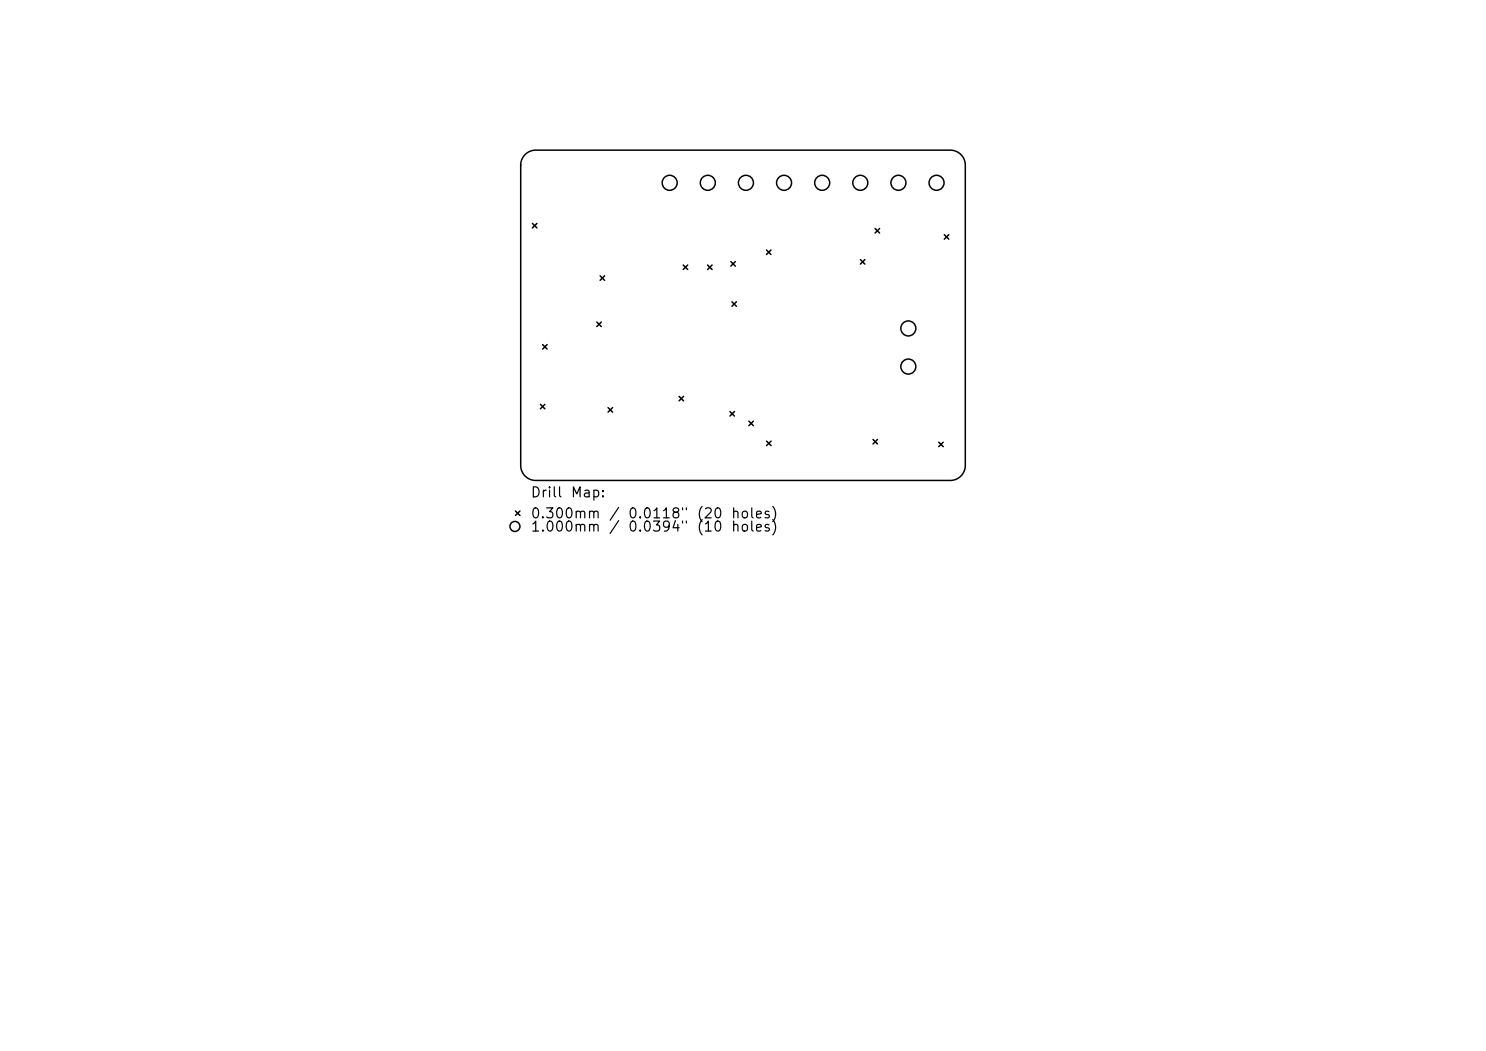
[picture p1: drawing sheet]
<svg xmlns="http://www.w3.org/2000/svg" width="297mm" height="210mm" viewBox="0 0 297 210" stroke-linecap="round" stroke-linejoin="round" font-family="sans-serif">
<defs><g id="words">
<g font-size="2">
<text x="105.9" y="99.9">Drill</text>
<text x="113.9" y="99.9">Map:</text>
<text x="105.9" y="104.1">0.300mm</text>
<text x="105.9" y="106.7">1.000mm</text>
<text x="121.5" y="104.1">/</text>
<text x="125.4" y="104.1">0.0118&quot;</text>
<text x="125.4" y="106.7">0.0394&quot;</text>
<text x="139.1" y="104.1">(20</text>
<text x="139.1" y="106.7">(10</text>
<text x="146" y="104.1">holes)</text>
</g>
</g></defs>
<g fill="none" stroke="#000" stroke-width=".3">
<path d="M104.9 30.9a3 3 0 0 1 2.2-.9h82.8a3 3 0 0 1 3 3v60a3 3 0 0 1-3 3h-82.8a3 3 0 0 1-3-3v-60a3 3 0 0 1 .8-2.1zM106.4 44.6l.9 .9M107.3 44.6l-.9 .9M119.9 55.1l.9 .9M120.8 55.1l-.9 .9M136.5 53l.9 .9M137.4 53l-.9 .9M141.4 53l.9 .9M142.3 53l-.9 .9M146.1 52.3l.9 .9M147 52.3l-.9 .9M153.2 50l.9 .9"/>
<path d="M154.1 50l-.9 .9M172 51.9l.9 .9M172.9 51.9l-.9 .9M174.9 45.7l.9 .9M175.8 45.7l-.9 .9M188.7 46.9l.9 .9M189.6 46.9l-.9 .9M108.5 68.9l.9 .9M109.4 68.9l-.9 .9M119.3 64.4l.9 .9M120.2 64.4l-.9 .9M135.7 79.2l.9 .9"/>
<path d="M136.6 79.2l-.9 .9M146.3 60.3l.9 .9M147.2 60.3l-.9 .9M108 80.8l.9 .9M108.9 80.8l-.9 .9M121.5 81.5l.9 .9M122.4 81.5l-.9 .9M145.9 82.2l.9 .9M146.8 82.2l-.9 .9M149.7 84.2l.9 .9M150.6 84.2l-.9 .9M153.2 88.1l.9 .9"/>
<path d="M154.1 88.1l-.9 .9M174.5 87.8l.9 .9M175.4 87.8l-.9 .9M187.6 88.4l.9 .9M188.5 88.4l-.9 .9M103 102.1l.9 .9M103.9 102.1l-.9 .9"/>
<circle cx="133.8" cy="36.5" r="1.5"/>
<circle cx="141.5" cy="36.5" r="1.5"/>
<circle cx="149.1" cy="36.5" r="1.5"/>
<circle cx="156.7" cy="36.5" r="1.5"/>
<circle cx="164.3" cy="36.5" r="1.5"/>
<circle cx="171.9" cy="36.5" r="1.5"/>
<circle cx="179.6" cy="36.5" r="1.5"/>
<circle cx="187.2" cy="36.5" r="1.5"/>
<circle cx="181.5" cy="73.2" r="1.5"/>
<circle cx="181.5" cy="65.6" r="1.5"/>
<circle cx="102.9" cy="105.2" r="1"/>
</g>
<use href="#words"/>
</svg>
